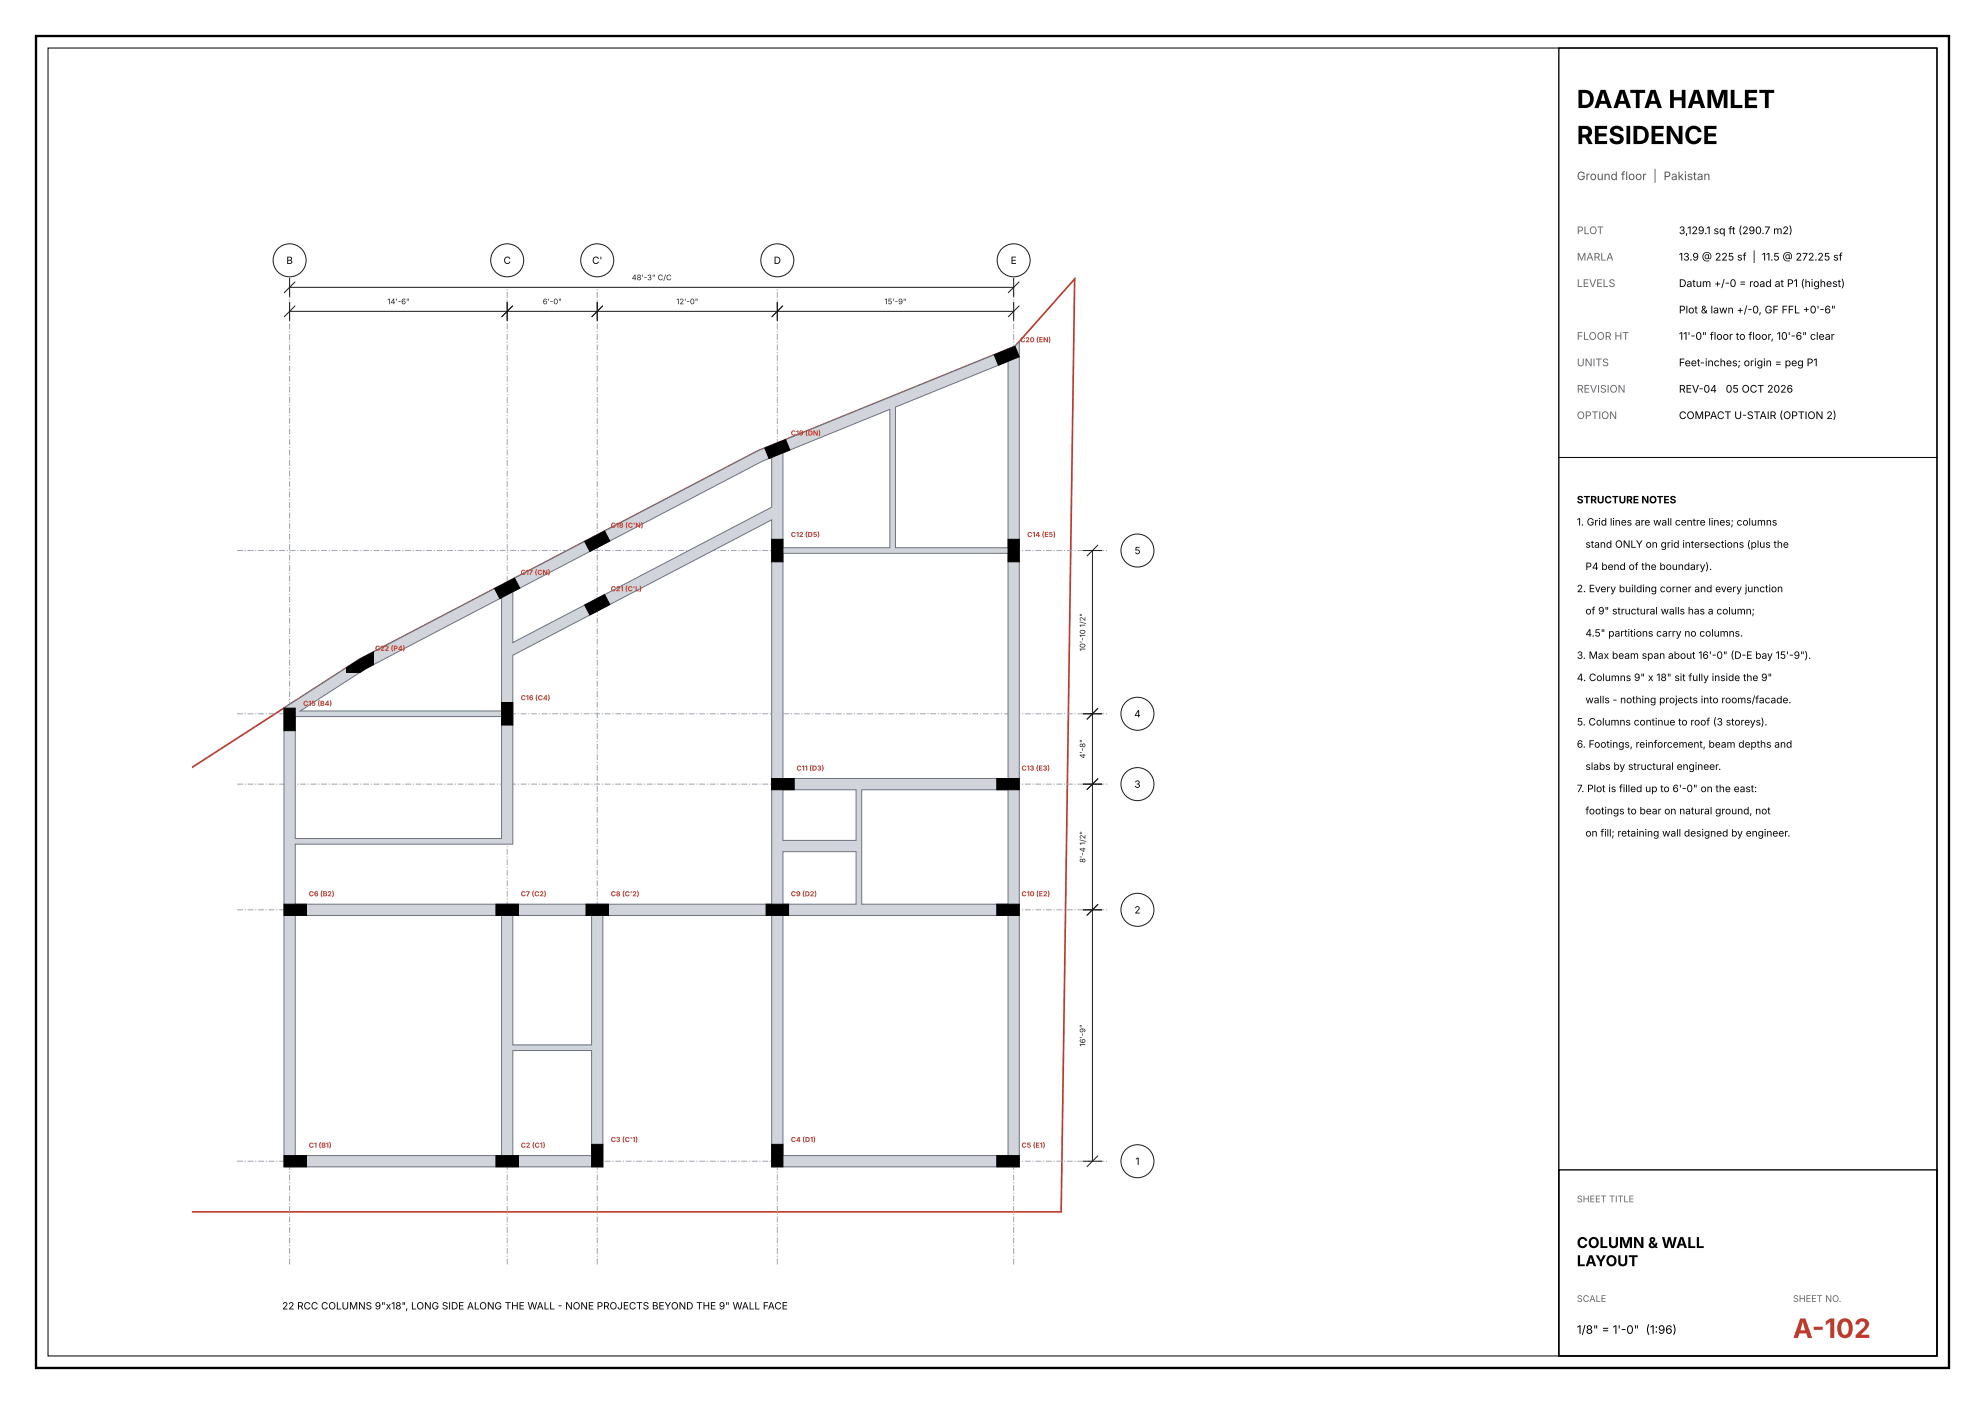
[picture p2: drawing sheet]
<svg xmlns="http://www.w3.org/2000/svg" width="420mm" height="297mm" viewBox="0 0 420 297" stroke-linecap="round" stroke-linejoin="round" font-family="sans-serif">
<defs><g id="words">
<text font-size="5.6" fill="#c0392b" x="379.3" y="283">A-102</text>
<g font-size="5.3">
<text x="333.6" y="22.9">DAATA HAMLET</text>
<text x="333.6" y="30.5">RESIDENCE</text>
</g>
<g font-size="3.2">
<text x="333.6" y="264">COLUMN &amp; WALL</text>
<text x="333.6" y="267.9">LAYOUT</text>
</g>
<text font-size="2.5" fill="#555" x="333.6" y="38.1">Ground floor | Pakistan</text>
<text font-size="2.5" x="333.6" y="282.2">1/8&quot; = 1'-0&quot; (1:96)</text>
<g font-size="2.2" fill="#666">
<text x="333.6" y="49.5">PLOT</text>
<text x="333.6" y="55.1">MARLA</text>
<text x="333.6" y="60.7">LEVELS</text>
<text x="333.6" y="71.9">FLOOR HT</text>
<text x="333.6" y="77.5">UNITS</text>
<text x="333.6" y="83.1">REVISION</text>
<text x="333.6" y="88.6">OPTION</text>
</g>
<g font-size="2.2">
<text x="355.2" y="49.5">3,129.1 sq ft (290.7 m2)</text>
<text x="355.2" y="55.1">13.9 @ 225 sf | 11.5 @ 272.25 sf</text>
<text x="355.2" y="60.7">Datum +/-0 = road at P1 (highest)</text>
<text x="355.2" y="66.3">Plot &amp; lawn +/-0, GF FFL +0'-6&quot;</text>
<text x="355.2" y="71.9">11'-0&quot; floor to floor, 10'-6&quot; clear</text>
<text x="355.2" y="77.5">Feet-inches; origin = peg P1</text>
<text x="355.2" y="83.1">REV-04</text>
<text x="365.1" y="83.1">05 OCT 2026</text>
<text x="355.2" y="88.6">COMPACT U-STAIR (OPTION 2)</text>
<text x="333.6" y="106.5">STRUCTURE NOTES</text>
<text x="333.6" y="111.2">1. Grid lines are wall centre lines; columns</text>
<text x="335.4" y="115.9">stand ONLY on grid intersections (plus the</text>
<text x="333.6" y="125.3">2. Every building corner and every junction</text>
<text x="335.4" y="120.6">P4 bend of the boundary).</text>
<text x="335.4" y="130">of 9&quot; structural walls has a column;</text>
<text x="335.4" y="134.7">4.5&quot; partitions carry no columns.</text>
<text x="333.6" y="139.4">3. Max beam span about 16'-0&quot; (D-E bay 15'-9&quot;).</text>
<text x="333.6" y="144.1">4. Columns 9&quot; x 18&quot; sit fully inside the 9&quot;</text>
<text x="335.4" y="148.8">walls - nothing projects into rooms/facade.</text>
<text x="333.6" y="153.5">5. Columns continue to roof (3 storeys).</text>
<text x="333.6" y="158.2">6. Footings, reinforcement, beam depths and</text>
<text x="333.6" y="167.6">7. Plot is filled up to 6'-0&quot; on the east:</text>
<text x="335.4" y="162.9">slabs by structural engineer.</text>
<text x="335.4" y="172.3">footings to bear on natural ground, not</text>
<text x="335.4" y="177">on fill; retaining wall designed by engineer.</text>
</g>
<g font-size="2.1">
<text x="60.6" y="55.8">B</text>
<text x="106.5" y="55.8">C</text>
<text x="125.3" y="55.8">C'</text>
<text x="163.7" y="55.8">D</text>
<text x="213.8" y="55.8">E</text>
<text x="240" y="117.2">5</text>
<text x="240" y="151.8">4</text>
<text x="240" y="166.6">3</text>
<text x="240" y="193.2">2</text>
<text x="240.2" y="246.4">1</text>
<text x="59.7" y="277">22 RCC COLUMNS 9&quot;x18&quot;, LONG SIDE ALONG THE WALL - NONE PROJECTS BEYOND THE 9&quot; WALL FACE</text>
</g>
<g font-size="1.9" fill="#666">
<text x="333.6" y="254.3">SHEET TITLE</text>
<text x="333.6" y="275.4">SCALE</text>
<text x="379.3" y="275.4">SHEET NO.</text>
</g>
<g font-size="1.6" fill="#1b1b1b">
<text x="133.7" y="59.3">48'-3&quot; C/C</text>
<text x="81.9" y="64.4">14'-6&quot;</text>
<text x="114.8" y="64.4">6'-0&quot;</text>
<text x="143.1" y="64.4">12'-0&quot;</text>
<text x="187.2" y="64.4">15'-9&quot;</text>
<text x="229.6" y="137.7" transform="rotate(-90 229.6 137.7)">10'-10 1/2&quot;</text>
<text x="229.6" y="160.5" transform="rotate(-90 229.6 160.5)">4'-8&quot;</text>
<text x="229.6" y="182.5" transform="rotate(-90 229.6 182.5)">8'-4 1/2&quot;</text>
<text x="229.6" y="221.4" transform="rotate(-90 229.6 221.4)">16'-9&quot;</text>
</g>
<g font-size="1.5" fill="#c0392b">
<text x="215.9" y="72.4">C20 (EN)</text>
<text x="167.3" y="92.1">C19 (DN)</text>
<text x="129.2" y="111.6">C18 (C'N)</text>
<text x="167.3" y="113.6">C12 (D5)</text>
<text x="217.3" y="113.6">C14 (E5)</text>
<text x="110.2" y="121.6">C17 (CN)</text>
<text x="129.2" y="125.1">C21 (C'L)</text>
<text x="79.4" y="137.7">C22 (P4)</text>
<text x="64.1" y="149.3">C15 (B4)</text>
<text x="110.2" y="148.1">C16 (C4)</text>
<text x="168.5" y="163">C11 (D3)</text>
<text x="216.1" y="163">C13 (E3)</text>
<text x="65.3" y="189.6">C6 (B2)</text>
<text x="110.2" y="189.6">C7 (C2)</text>
<text x="129.2" y="189.6">C8 (C'2)</text>
<text x="167.3" y="189.6">C9 (D2)</text>
<text x="216.1" y="189.6">C10 (E2)</text>
<text x="65.3" y="242.8">C1 (B1)</text>
<text x="110.2" y="242.8">C2 (C1)</text>
<text x="129.2" y="241.6">C3 (C'1)</text>
<text x="167.3" y="241.6">C4 (D1)</text>
<text x="216.1" y="242.8">C5 (E1)</text>
</g>
</g></defs>
<path d="M7.6 7.6h404.8v281.8h-404.8z" fill="none" stroke="#000" stroke-width=".49"/>
<path d="M10.2 10.2h399.6v276.6h-399.6zM329.8 96.8h80" fill="none" stroke="#000" stroke-width=".21"/>
<path d="M329.8 10.2h80v276.6h-80zM329.8 247.5h80v39.3h-80z" fill="none" stroke="#000" stroke-width=".28"/>
<path d="M40.6 162.4l35.6-23 84.1-44 54.4-22.1 12.7-14.3-2.9 197.4h-183.9" fill="none" stroke="#c0392b" stroke-width=".35"/>
<path d="M50.2 116.5h184.1M50.2 151h184.1M50.2 165.9h184.1M50.2 192.5h184.1M50.2 245.6h184.1M61.3 267.5v-206.4M107.3 267.5v-206.4M126.4 267.5v-206.4M164.5 267.5v-206.4M214.5 267.5v-206.4" fill="none" stroke="#9aa5b1" stroke-width=".21" stroke-dasharray="1.2 .4 .2 .4" stroke-linecap="butt"/>
<path d="M60.1 149.8l16.1-10.4 84.1-44 54.4-22.1 1-1.1v174.6h-52.4v-53.1h-35.7v53.1h-67.5zM108.5 222.2v22.3h16.7v-22.3zM62.5 193.7v50.8h43.6v-50.8zM108.5 193.7v27.3h16.7v-27.3zM62.5 178.6v12.7h100.8v-81.3l-54.8 28.6v40zM62.5 151.6v25.8h43.6v-25.8zM63.5 150.4h42.6v-24l-28.7 15.1zM108.5 125.2v10.7l54.8-28.6v-10.5l-2 .7zM165.7 193.7v50.8h47.6v-50.8zM165.7 180.2v11.1h15.4v-11.1zM182.3 167.1v24.2h31v-24.2zM165.7 167.1v10.7h15.4v-10.7zM165.7 117.1v47.6h47.6v-47.6zM165.7 95.8v20.1h22.6v-29.3zM189.5 86.1v29.8h23.8v-39.5z" fill="#d1d5db" stroke="#6b7280" stroke-width=".21"/>
<g fill="none" stroke="#1b1b1b" stroke-width=".21">
<path d="M61.3 58.9v3.8M62.4 59.7l-2.2 2.2M214.5 58.9v3.8M215.6 59.7l-2.2 2.2M61.3 65.9h153.2M61.3 64v3.8M61.3 60.8h153.2M62.4 64.8l-2.2 2.2M107.3 64v3.8M108.4 64.8l-2.2 2.2M126.4 64v3.8M127.5 64.8l-2.2 2.2"/>
<path d="M164.5 64v3.8M165.6 64.8l-2.2 2.2M214.5 64v3.8M215.6 64.8l-2.2 2.2M229.2 116.5h3.8M231.1 116.5v129.1M232.3 115.4l-2.3 2.2M229.2 151h3.8M232.3 149.9l-2.3 2.2M229.2 165.9h3.8M232.3 164.8l-2.3 2.2M229.2 192.5h3.8"/>
<path d="M232.3 191.4l-2.3 2.2M229.2 245.6h3.8M232.3 244.5l-2.3 2.3"/>
</g>
<g fill="#000" stroke="#000" stroke-width=".21">
<path d="M210.3 75.1l4.5-1.8 .9 2.2-4.5 1.8zM161.8 94.8l4.4-1.8 .9 2.2-4.4 1.8zM123.7 114.5l4.2-2.2 1.1 2.1-4.2 2.3zM163.3 114.1h2.4v4.7h-2.4zM213.3 114.1h2.4v4.7h-2.4zM73.3 141.3l2.9-1.9 2.8-1.5v2.7l-2.8 1.7h-2.9zM104.7 124.5l4.2-2.2 1.1 2.1-4.2 2.2zM123.7 128l4.2-2.2 1.1 2.1-4.2 2.2zM60.1 149.8h2.4v4.8h-2.4zM106.1 148.6h2.4v4.8h-2.4zM163.3 164.7h4.7v2.4h-4.7zM210.9 164.7h4.8v2.4h-4.8z"/>
<path d="M60.1 191.3h4.7v2.4h-4.7zM104.9 191.3h4.8v2.4h-4.8zM124 191.3h4.7v2.4h-4.7zM162.1 191.3h4.7v2.4h-4.7zM210.9 191.3h4.8v2.4h-4.8zM60.1 244.5h4.7v2.3h-4.7zM104.9 244.5h4.8v2.3h-4.8zM125.2 242.1h2.4v4.7h-2.4zM163.3 242.1h2.4v4.7h-2.4zM210.9 244.5h4.8v2.3h-4.8z"/>
</g>
<g fill="#fff" stroke="#1b1b1b" stroke-width=".21">
<circle cx="61.3" cy="55.1" r="3.5"/>
<circle cx="107.3" cy="55.1" r="3.5"/>
<circle cx="126.4" cy="55.1" r="3.5"/>
<circle cx="164.5" cy="55.1" r="3.5"/>
<circle cx="214.5" cy="55.1" r="3.5"/>
<circle cx="240.7" cy="245.6" r="3.5"/>
<circle cx="240.7" cy="192.5" r="3.5"/>
<circle cx="240.7" cy="165.9" r="3.5"/>
<circle cx="240.7" cy="151" r="3.5"/>
<circle cx="240.7" cy="116.5" r="3.5"/>
</g>
<use href="#words"/>
</svg>
